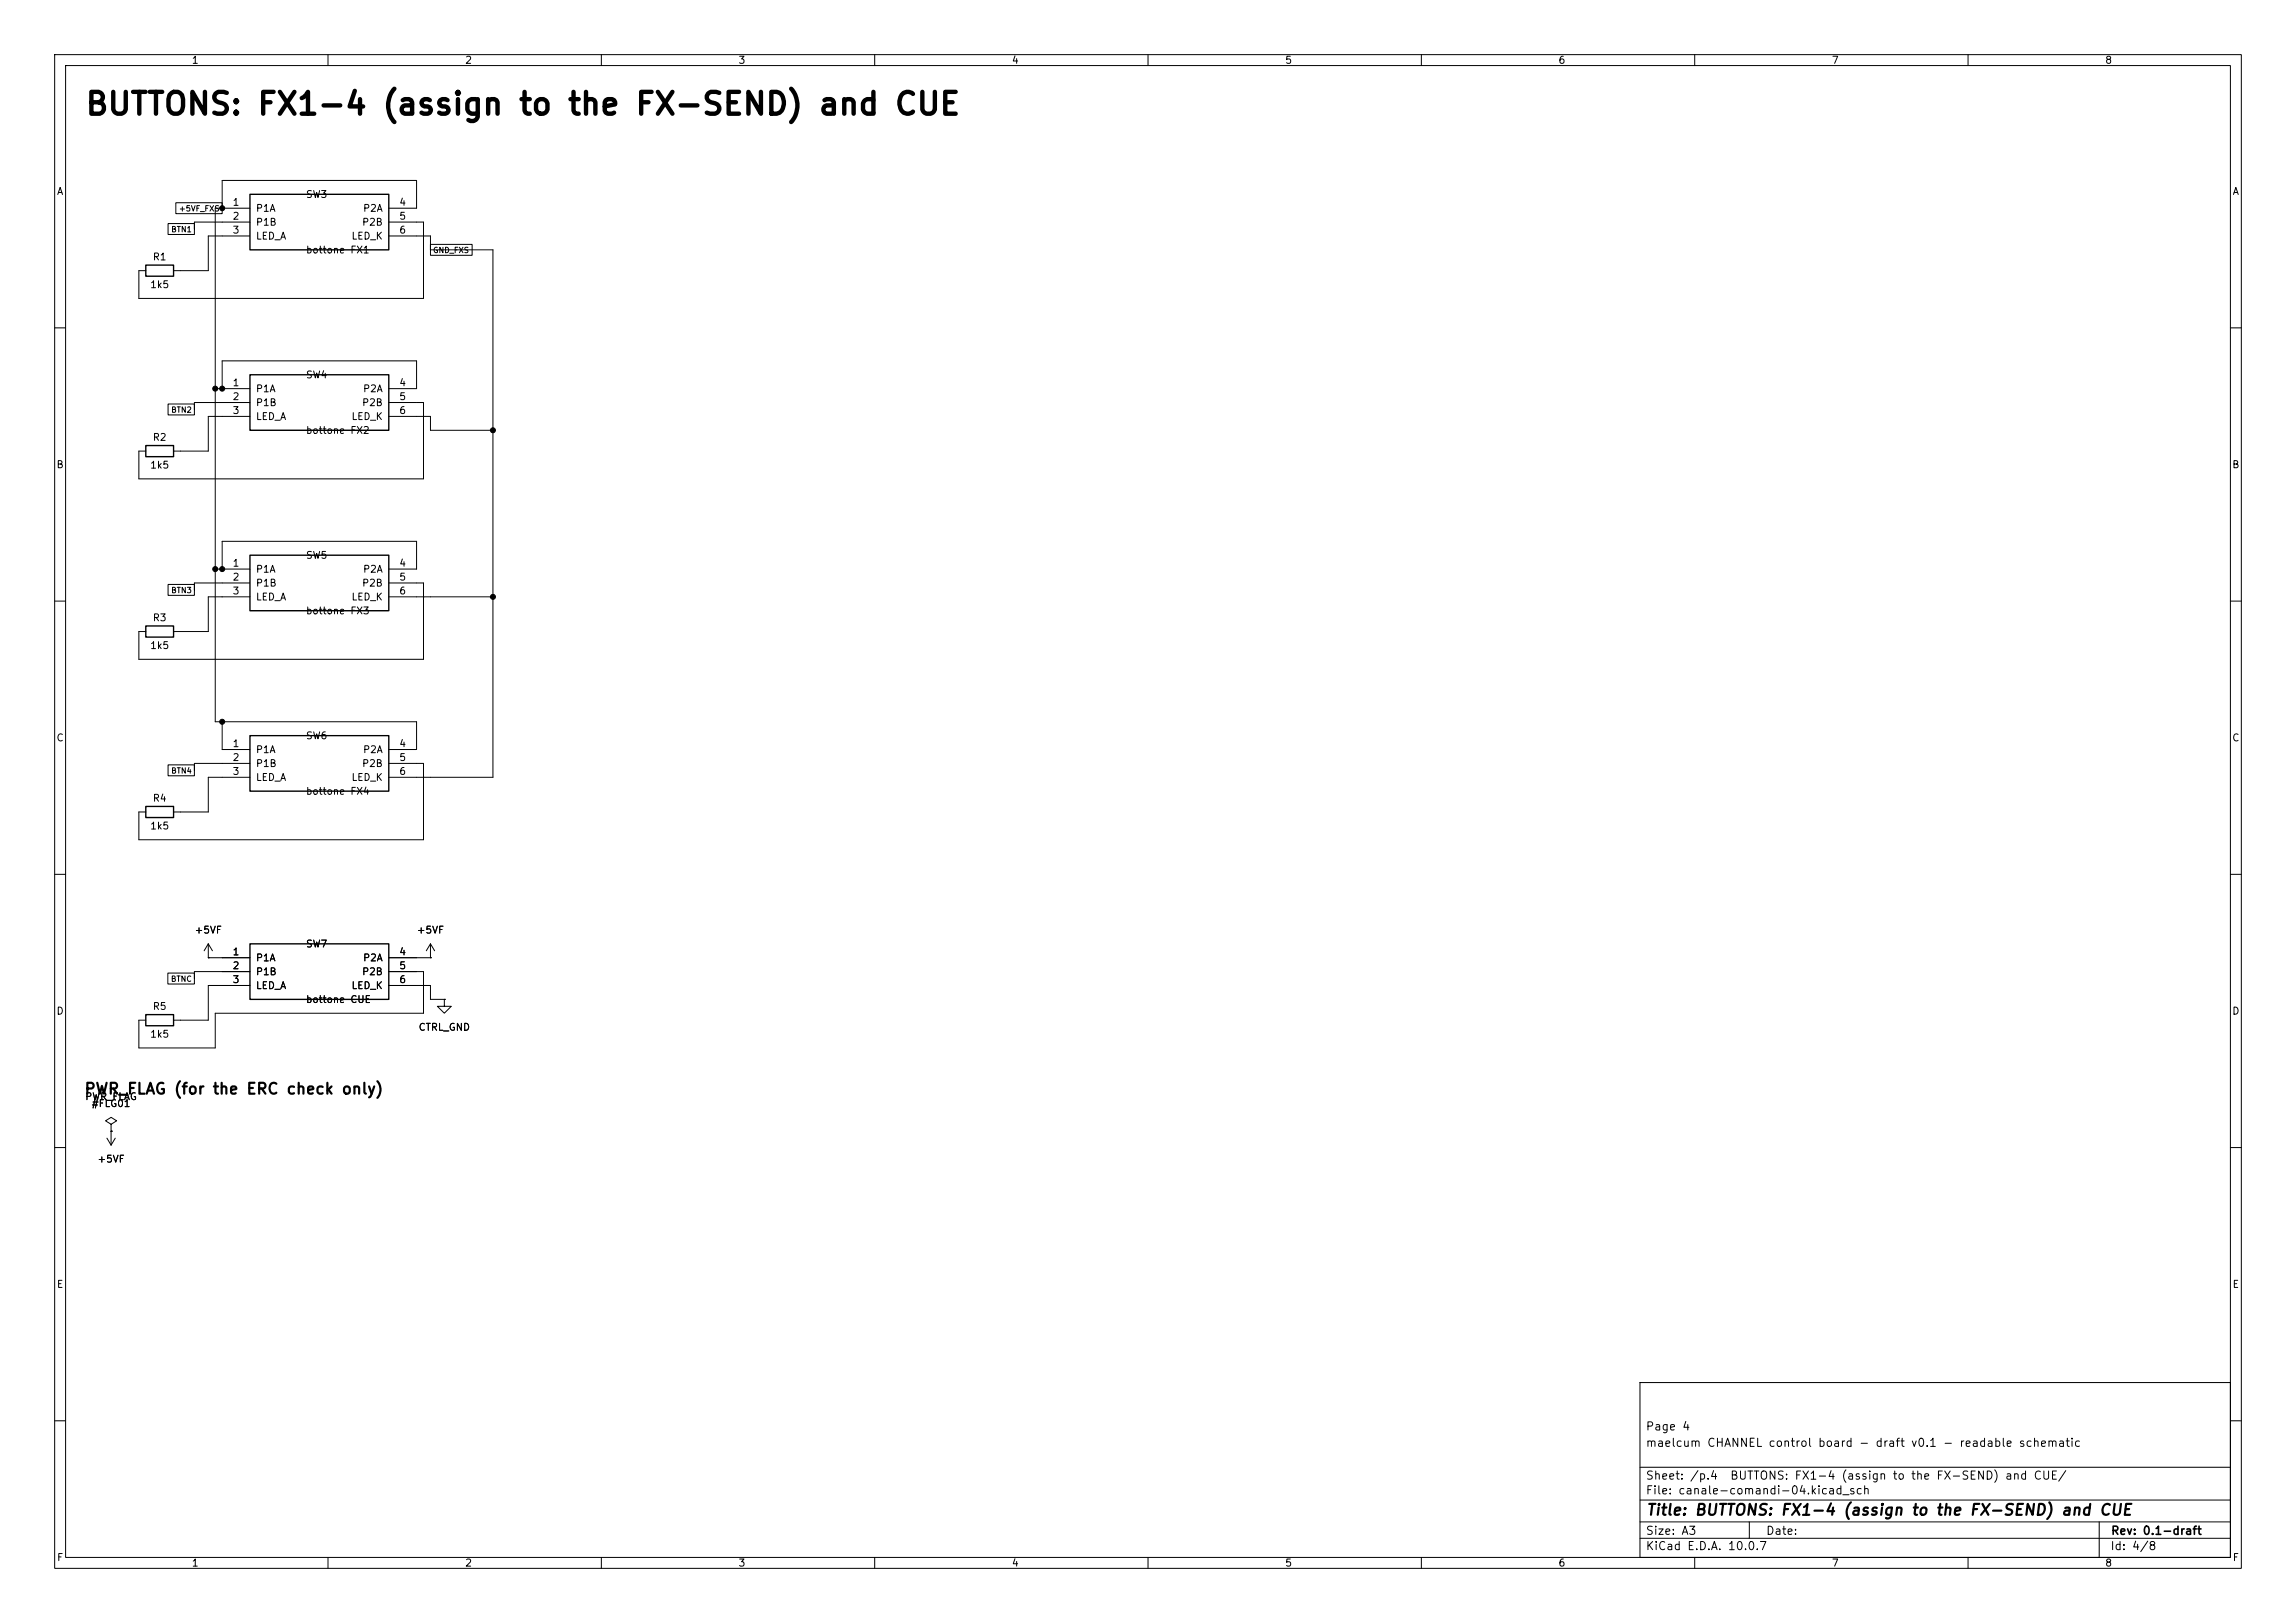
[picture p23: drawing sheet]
<svg xmlns="http://www.w3.org/2000/svg" width="420mm" height="297mm" viewBox="0 0 420 297" stroke-linecap="round" stroke-linejoin="round" font-family="sans-serif">
<defs><g id="words">
<text font-size="4" x="15.4" y="22">BUTTONS: FX1-4 (assign to the FX-SEND) and CUE</text>
<g font-size="2">
<text x="15.3" y="200.7">PWR_FLAG (for the ERC check only)</text>
<text x="301" y="277.8">Title: BUTTONS: FX1-4 (assign to the FX-SEND) and CUE</text>
</g>
<g font-size="1.5">
<text x="300.9" y="262.1">Page 4</text>
<text x="300.9" y="265.1">maelcum CHANNEL control board - draft v0.1 - readable schematic</text>
<text x="300.9" y="273.8">File: canale-comandi-04.kicad_sch</text>
<text x="300.9" y="271.1">Sheet: /p.4</text>
<text x="316.4" y="271.1">BUTTONS: FX1-4 (assign to the FX-SEND) and CUE/</text>
<text x="300.9" y="281.2">Size: A3</text>
<text x="322.9" y="281.2">Date:</text>
<text x="386" y="281.2">Rev: 0.1-draft</text>
<text x="300.9" y="284">KiCad E.D.A. 10.0.7</text>
<text x="385.9" y="284">Id: 4/8</text>
</g>
<g font-size="1.3">
<text x="35" y="12">1</text>
<text x="85" y="12">2</text>
<text x="135" y="12">3</text>
<text x="185" y="12">4</text>
<text x="235" y="12">5</text>
<text x="285" y="12">6</text>
<text x="335" y="12">7</text>
<text x="385" y="12">8</text>
<text x="10.3" y="36">A</text>
<text x="408.3" y="36">A</text>
<text x="42.4" y="38">1</text>
<text x="42.4" y="40.5">2</text>
<text x="46.7" y="39.1">P1A</text>
<text x="46.7" y="41.6">P1B</text>
<text x="55.9" y="36.5">SW3</text>
<text x="66.1" y="41.6">P2B</text>
<text x="66.3" y="39.1">P2A</text>
<text x="72.9" y="38">4</text>
<text x="72.9" y="40.5">5</text>
<text x="27.8" y="48">R1</text>
<text x="42.4" y="43">3</text>
<text x="46.7" y="44.1">LED_A</text>
<text x="55.9" y="46.7">bottone FX1</text>
<text x="64.2" y="44.1">LED_K</text>
<text x="72.9" y="43">6</text>
<text x="27.4" y="53">1k5</text>
<text x="42.4" y="71">1</text>
<text x="55.9" y="69.5">SW4</text>
<text x="72.9" y="71">4</text>
<text x="42.4" y="73.5">2</text>
<text x="42.4" y="76.1">3</text>
<text x="46.7" y="72.1">P1A</text>
<text x="46.7" y="74.6">P1B</text>
<text x="46.7" y="77.2">LED_A</text>
<text x="64.2" y="77.2">LED_K</text>
<text x="66.1" y="74.6">P2B</text>
<text x="66.3" y="72.1">P2A</text>
<text x="72.9" y="73.5">5</text>
<text x="72.9" y="76.1">6</text>
<text x="27.8" y="81">R2</text>
<text x="55.9" y="79.7">bottone FX2</text>
<text x="10.2" y="86">B</text>
<text x="27.4" y="86.1">1k5</text>
<text x="408.2" y="86">B</text>
<text x="42.4" y="104">1</text>
<text x="42.4" y="106.5">2</text>
<text x="46.7" y="105.1">P1A</text>
<text x="46.7" y="107.6">P1B</text>
<text x="55.9" y="102.6">SW5</text>
<text x="66.1" y="107.6">P2B</text>
<text x="66.3" y="105.1">P2A</text>
<text x="72.9" y="104">4</text>
<text x="72.9" y="106.5">5</text>
<text x="27.8" y="114">R3</text>
<text x="42.4" y="109.1">3</text>
<text x="46.7" y="110.2">LED_A</text>
<text x="55.9" y="112.7">bottone FX3</text>
<text x="64.2" y="110.2">LED_K</text>
<text x="72.9" y="109.1">6</text>
<text x="27.4" y="119.1">1k5</text>
<text x="10.2" y="136">C</text>
<text x="42.4" y="137">1</text>
<text x="55.9" y="135.6">SW6</text>
<text x="72.9" y="137">4</text>
<text x="408.2" y="136">C</text>
<text x="42.4" y="139.6">2</text>
<text x="42.4" y="142.1">3</text>
<text x="46.7" y="138.1">P1A</text>
<text x="46.7" y="140.7">P1B</text>
<text x="46.7" y="143.2">LED_A</text>
<text x="64.2" y="143.2">LED_K</text>
<text x="66.1" y="140.7">P2B</text>
<text x="66.3" y="138.1">P2A</text>
<text x="72.9" y="139.6">5</text>
<text x="72.9" y="142.1">6</text>
<text x="27.8" y="147">R4</text>
<text x="55.9" y="145.7">bottone FX4</text>
<text x="27.4" y="152.1">1k5</text>
<text x="35.5" y="171.1">+5VF</text>
<text x="55.9" y="173.7">SW7</text>
<text x="76.1" y="171.1">+5VF</text>
<text x="42.4" y="175.1">1</text>
<text x="42.4" y="177.7">2</text>
<text x="46.7" y="176.2">P1A</text>
<text x="46.7" y="178.8">P1B</text>
<text x="66.1" y="178.8">P2B</text>
<text x="66.3" y="176.2">P2A</text>
<text x="72.9" y="175.1">4</text>
<text x="72.9" y="177.7">5</text>
<text x="10.2" y="186">D</text>
<text x="27.8" y="185.1">R5</text>
<text x="42.4" y="180.2">3</text>
<text x="46.7" y="181.3">LED_A</text>
<text x="55.9" y="183.8">bottone CUE</text>
<text x="64.2" y="181.3">LED_K</text>
<text x="72.9" y="180.2">6</text>
<text x="408.2" y="186">D</text>
<text x="27.4" y="190.2">1k5</text>
<text x="76.5" y="188.9">CTRL_GND</text>
<text x="15.5" y="201.6">PWR_FLAG</text>
<text x="16.7" y="202.9">#FLG01</text>
<text x="17.7" y="213.1">+5VF</text>
<text x="10.3" y="236">E</text>
<text x="408.3" y="236">E</text>
<text x="10.3" y="286">F</text>
<text x="35" y="287">1</text>
<text x="85" y="287">2</text>
<text x="135" y="287">3</text>
<text x="185" y="287">4</text>
<text x="235" y="287">5</text>
<text x="285" y="287">6</text>
<text x="335" y="287">7</text>
<text x="385" y="287">8</text>
<text x="408.3" y="286">F</text>
</g>
<g font-size="1">
<text x="32.6" y="38.9">+5VF_FXS</text>
<text x="31.2" y="42.7">BTN1</text>
<text x="79.1" y="46.5">GND_FXS</text>
<text x="31.2" y="75.8">BTN2</text>
<text x="31.2" y="108.8">BTN3</text>
<text x="31.2" y="141.8">BTN4</text>
<text x="31.2" y="179.9">BTNC</text>
</g>
</g></defs>
<g fill="none" stroke="#000" stroke-width=".18">
<path d="M10 10h400v277h-400zM12 12h396v273h-396zM60 10v2M110 10v2M160 10v2M210 10v2M260 10v2M310 10v2M360 10v2M32.2 37.1h8.4v2h-8.4zM40.6 38.1v-5.1h35.6v5.1h-5.1M45.7 38.1h-6.3v94h36.8v5.1h-5.1"/>
<path d="M30.7 40.9h4.9v2h-4.9zM45.7 43.2h-7.6v6.3h-6.4M45.7 40.6h-10.1v1.3M71.1 40.6h6.4v14h-52.1v-5.1h1.3M71.1 43.2h7.6v2.5M78.7 44.7h7.7v2h-7.7zM78.7 45.7h11.5v96.5h-19.1M10 60h2M30.7 73.9h4.9v2h-4.9zM39.4 71.1h6.3M40.6 71.1v-5.1h35.6v5.1h-5.1M45.7 73.7h-10.1v1.2"/>
<path d="M45.7 76.2h-7.6v6.4h-6.4M71.1 73.7h6.4v13.9h-52.1v-5h1.3M71.1 76.2h7.6v2.5h11.5M408 60h2M10 110h2M30.7 106.9h4.9v2.1h-4.9zM39.4 104.1h6.3M40.6 104.1v-5h35.6v5h-5.1M45.7 106.7h-10.1v1.3M45.7 109.2h-7.6v6.4h-6.4M71.1 106.7h6.4v14h-52.1v-5.1h1.3M71.1 109.2h19.1"/>
<path d="M408 110h2M30.7 140h4.9v2h-4.9zM40.6 132.1v5.1h5.1M45.7 139.7h-10.1v1.3M71.1 139.7h6.4v14h-52.1v-5.1h1.3M10 160h2M45.7 142.2h-7.6v6.4h-6.4M408 160h2M30.7 178.1h4.9v2h-4.9zM38.1 175.3h.1M38.1 175.3h7.6M38.1 172.7l-.8 1.3"/>
<path d="M38.1 172.7l.8 1.3M38.1 172.7v2.6M45.7 177.8h-10.1v1.3M71.1 175.3h7.6M71.1 177.8h6.4v7.6h-38.1v6.4h-14v-5.1h1.3M78.7 175.3h.1M78.7 172.7l-.7 1.3M78.7 172.7l.8 1.3M78.7 172.7v2.6M45.7 180.3h-7.6v6.4h-6.4M71.1 180.3h7.6v2.6h2.6M81.3 182.9v1.3h1.2l-1.2 1.2-1.3-1.2h1.3"/>
<path d="M81.3 182.9h.1M10 210h2M19.6 208.3l.7 1.3M20.3 207h.1M20.3 205.7l1-.6-1-.6-1 .6 1 .6v1.3M20.3 207v2.6M21.1 208.3l-.8 1.3M408 210h2M300 253h108v32h-108zM10 260h2M300 278.5h108M300 274.5h108"/>
<path d="M300 268.5h108M320 278.5v3M384 278.5v6.5M408 260h2M60 285v2M110 285v2M160 285v2M210 285v2M260 285v2M300 281.5h108M310 285v2M360 285v2"/>
</g>
<path d="M45.7 35.6h25.4v10.1h-25.4zM26.7 48.5h5v2h-5zM45.7 68.6h25.4v10.1h-25.4zM26.7 81.5h5v2.1h-5zM26.7 114.6h5v2h-5zM45.7 101.6h25.4v10.2h-25.4zM45.7 134.6h25.4v10.2h-25.4zM26.7 147.6h5v2h-5zM45.7 172.7h25.4v10.2h-25.4zM26.7 185.7h5v2h-5z" fill="none" stroke="#000" stroke-width=".25"/>
<g fill="#000" stroke="#000" stroke-width=".18">
<circle cx="40.6" cy="38.1" r=".46"/>
<circle cx="39.4" cy="71.1" r=".46"/>
<circle cx="40.6" cy="71.1" r=".46"/>
<circle cx="90.2" cy="78.7" r=".46"/>
<circle cx="39.4" cy="104.1" r=".46"/>
<circle cx="40.6" cy="104.1" r=".46"/>
<circle cx="90.2" cy="109.2" r=".46"/>
<circle cx="40.6" cy="132.1" r=".46"/>
</g>
<use href="#words"/>
</svg>
